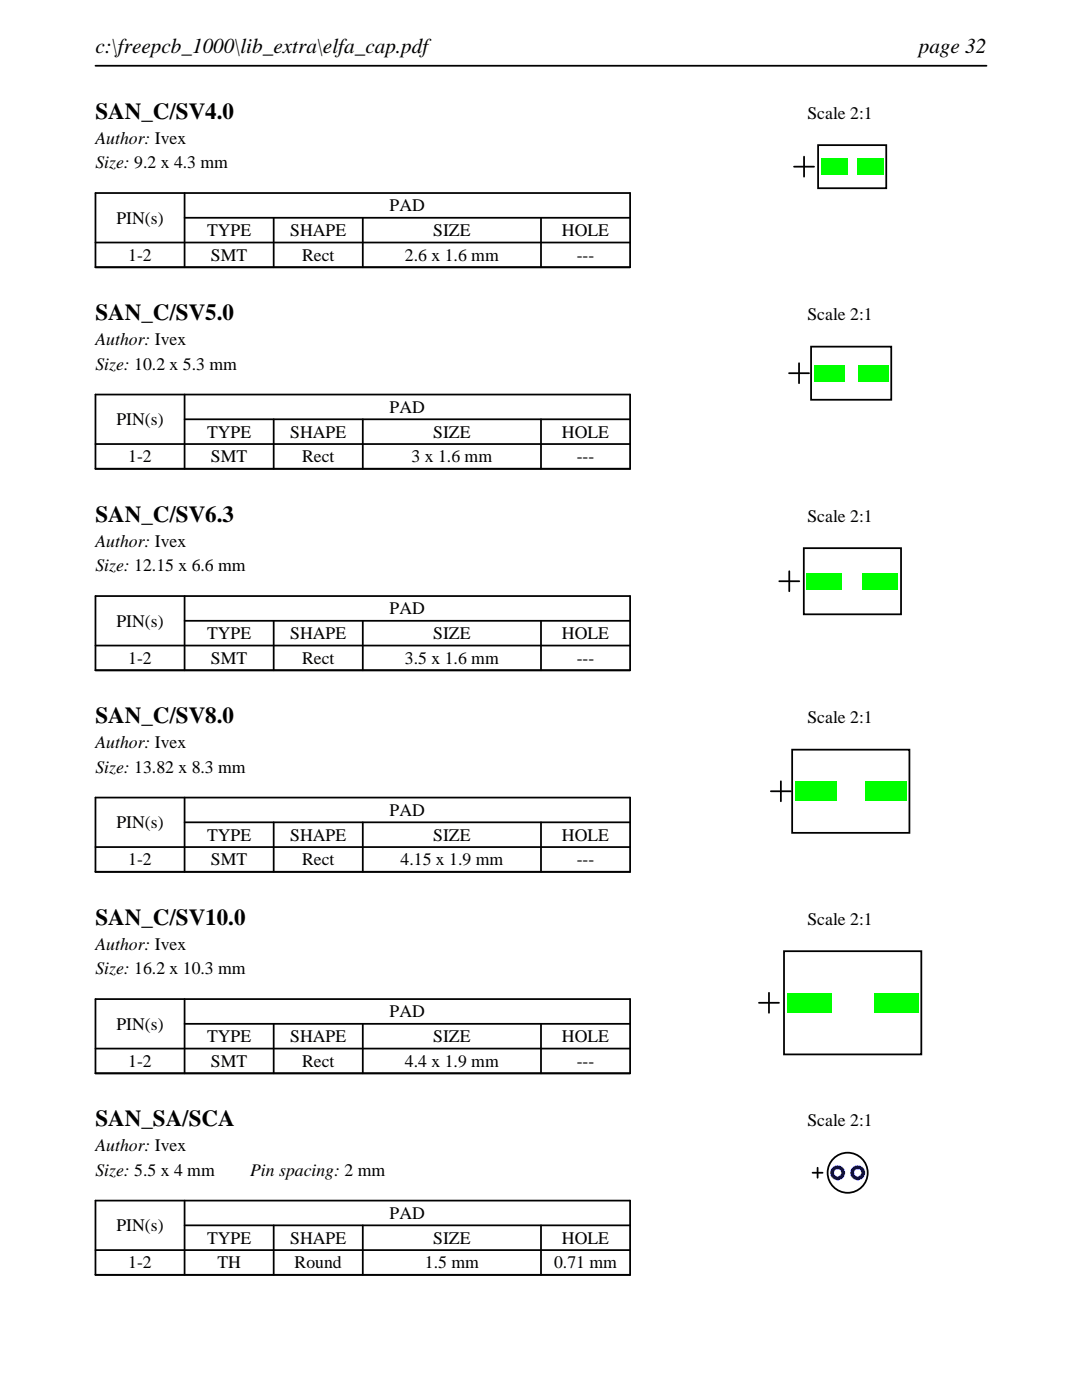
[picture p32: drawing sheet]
<svg xmlns="http://www.w3.org/2000/svg" width="216mm" height="279mm" viewBox="0 0 216 279" stroke-linecap="round" stroke-linejoin="round" font-family="sans-serif">
<defs><g id="words">
<g font-size="4.6">
<text x="19" y="23.7">SAN_C/SV4.0</text>
<text x="19" y="63.9">SAN_C/SV5.0</text>
<text x="19" y="104.1">SAN_C/SV6.3</text>
<text x="19" y="144.4">SAN_C/SV8.0</text>
<text x="19" y="184.6">SAN_C/SV10.0</text>
<text x="19" y="224.8">SAN_SA/SCA</text>
</g>
<g font-size="4.2">
<text x="19" y="10.6">c:\freepcb_1000\lib_extra\elfa_cap.pdf</text>
<text x="183.3" y="10.6">page 32</text>
</g>
<g font-size="3.5">
<text x="161.1" y="23.7">Scale 2:1</text>
<text x="19" y="28.6">Author: Ivex</text>
<text x="19" y="33.6">Size: 9.2 x 4.3 mm</text>
<text x="23.2" y="44.6">PIN(s)</text>
<text x="41.3" y="47.1">TYPE</text>
<text x="57.9" y="47.1">SHAPE</text>
<text x="77.8" y="42.2">PAD</text>
<text x="86.4" y="47.1">SIZE</text>
<text x="112.1" y="47.1">HOLE</text>
<text x="25.6" y="52.1">1-2</text>
<text x="42.1" y="52.1">SMT</text>
<text x="60.3" y="52.1">Rect</text>
<text x="80.8" y="52.1">2.6 x 1.6 mm</text>
<text x="115.1" y="52.1">---</text>
<text x="161.1" y="63.9">Scale 2:1</text>
<text x="19" y="68.9">Author: Ivex</text>
<text x="19" y="73.8">Size: 10.2 x 5.3 mm</text>
<text x="77.8" y="82.4">PAD</text>
<text x="23.2" y="84.8">PIN(s)</text>
<text x="41.3" y="87.3">TYPE</text>
<text x="57.9" y="87.3">SHAPE</text>
<text x="86.4" y="87.3">SIZE</text>
<text x="112.1" y="87.3">HOLE</text>
<text x="25.6" y="92.3">1-2</text>
<text x="42.1" y="92.3">SMT</text>
<text x="60.3" y="92.3">Rect</text>
<text x="82.1" y="92.3">3 x 1.6 mm</text>
<text x="115.1" y="92.3">---</text>
<text x="161.1" y="104.1">Scale 2:1</text>
<text x="19" y="109.1">Author: Ivex</text>
<text x="19" y="114">Size: 12.15 x 6.6 mm</text>
<text x="23.2" y="125.1">PIN(s)</text>
<text x="77.8" y="122.6">PAD</text>
<text x="41.3" y="127.6">TYPE</text>
<text x="57.9" y="127.6">SHAPE</text>
<text x="86.4" y="127.6">SIZE</text>
<text x="112.1" y="127.6">HOLE</text>
<text x="25.6" y="132.5">1-2</text>
<text x="42.1" y="132.5">SMT</text>
<text x="60.3" y="132.5">Rect</text>
<text x="80.8" y="132.5">3.5 x 1.6 mm</text>
<text x="115.1" y="132.5">---</text>
<text x="19" y="149.3">Author: Ivex</text>
<text x="161.1" y="144.4">Scale 2:1</text>
<text x="19" y="154.2">Size: 13.82 x 8.3 mm</text>
<text x="23.2" y="165.3">PIN(s)</text>
<text x="41.3" y="167.8">TYPE</text>
<text x="57.9" y="167.8">SHAPE</text>
<text x="77.8" y="162.8">PAD</text>
<text x="86.4" y="167.8">SIZE</text>
<text x="112.1" y="167.8">HOLE</text>
<text x="25.6" y="172.7">1-2</text>
<text x="42.1" y="172.7">SMT</text>
<text x="60.3" y="172.7">Rect</text>
<text x="79.9" y="172.7">4.15 x 1.9 mm</text>
<text x="115.1" y="172.7">---</text>
<text x="161.1" y="184.6">Scale 2:1</text>
<text x="19" y="189.5">Author: Ivex</text>
<text x="19" y="194.5">Size: 16.2 x 10.3 mm</text>
<text x="77.8" y="203.1">PAD</text>
<text x="23.2" y="205.5">PIN(s)</text>
<text x="41.3" y="208">TYPE</text>
<text x="57.9" y="208">SHAPE</text>
<text x="86.4" y="208">SIZE</text>
<text x="112.1" y="208">HOLE</text>
<text x="25.6" y="212.9">1-2</text>
<text x="42.1" y="212.9">SMT</text>
<text x="60.3" y="212.9">Rect</text>
<text x="80.8" y="212.9">4.4 x 1.9 mm</text>
<text x="115.1" y="212.9">---</text>
<text x="161.1" y="224.8">Scale 2:1</text>
<text x="19" y="229.7">Author: Ivex</text>
<text x="19" y="234.7">Size: 5.5 x 4 mm</text>
<text x="49.9" y="234.7">Pin spacing: 2 mm</text>
<text x="23.2" y="245.7">PIN(s)</text>
<text x="77.8" y="243.3">PAD</text>
<text x="41.3" y="248.2">TYPE</text>
<text x="57.9" y="248.2">SHAPE</text>
<text x="86.4" y="248.2">SIZE</text>
<text x="112.1" y="248.2">HOLE</text>
<text x="25.6" y="253.2">1-2</text>
<text x="43.4" y="253.2">TH</text>
<text x="58.8" y="253.2">Round</text>
<text x="84.8" y="253.2">1.5 mm</text>
<text x="110.6" y="253.2">0.71 mm</text>
</g>
</g></defs>
<path d="M19 13.1h177.8M19 38.5h106.7v14.8h-106.7zM36.8 38.5v14.8M19 48.4h106.7M36.8 43.5h88.9M54.6 43.5v9.8M72.4 43.5v9.8M107.9 43.5v9.8" fill="none" stroke="#000" stroke-width=".35"/>
<path d="M158.4 33.3h4zM160.4 31.3v4zM163.2 29h13.6v8.6h-13.6z" fill="none" stroke="#000" stroke-width=".36"/>
<g fill="#0f0">
<path d="M163.8 31.7h5.2v3.2h-5.2z"/>
<path d="M171 31.7h5.2v3.2h-5.2z"/>
</g>
<path d="M19 78.7h106.7v14.9h-106.7zM36.8 78.7v14.9M19 88.6h106.7M36.8 83.7h88.9M54.6 83.7v9.9M72.4 83.7v9.9M107.9 83.7v9.9" fill="none" stroke="#000" stroke-width=".35"/>
<path d="M157.4 74.5h4zM159.4 72.5v4zM161.8 69.2h16v10.6h-16z" fill="none" stroke="#000" stroke-width=".36"/>
<g fill="#0f0">
<path d="M162.4 72.9h6v3.2h-6z"/>
<path d="M171.2 72.9h6v3.2h-6z"/>
</g>
<path d="M19 119h106.7v14.8h-106.7zM36.8 119v14.8M19 128.8h106.7M36.8 123.9h88.9M54.6 123.9v9.9M72.4 123.9v9.9M107.9 123.9v9.9" fill="none" stroke="#000" stroke-width=".35"/>
<path d="M155.5 116h4zM157.5 114v4zM160.4 109.4h19.4v13.2h-19.4z" fill="none" stroke="#000" stroke-width=".36"/>
<g fill="#0f0">
<path d="M161 114.4h7v3.2h-7z"/>
<path d="M172.2 114.4h7v3.2h-7z"/>
</g>
<path d="M19 159.2h106.7v14.8h-106.7zM36.8 159.2v14.8M19 169.1h106.7M36.8 164.1h88.9M54.6 164.1v9.9M72.4 164.1v9.9M107.9 164.1v9.9" fill="none" stroke="#000" stroke-width=".35"/>
<path d="M153.8 157.9h4zM155.8 155.9v4zM158.1 149.6h23.4v16.6h-23.4z" fill="none" stroke="#000" stroke-width=".36"/>
<g fill="#0f0">
<path d="M158.7 156h8.3v3.8h-8.3z"/>
<path d="M172.6 156h8.3v3.8h-8.3z"/>
</g>
<path d="M19 199.4h106.7v14.8h-106.7zM36.8 199.4v14.8M19 209.3h106.7M36.8 204.3h88.9M54.6 204.3v9.9M72.4 204.3v9.9M107.9 204.3v9.9" fill="none" stroke="#000" stroke-width=".35"/>
<path d="M153.4 198.1v4zM156.4 189.8h27.4v20.6h-27.4zM151.4 200.1h4z" fill="none" stroke="#000" stroke-width=".36"/>
<g fill="#0f0">
<path d="M157 198.2h8.8v3.8h-8.8z"/>
<path d="M174.4 198.2h8.8v3.8h-8.8z"/>
</g>
<path d="M19 239.6h106.7v14.8h-106.7zM36.8 239.6v14.8M19 249.5h106.7M36.8 244.5h88.9M54.6 244.5v9.9M72.4 244.5v9.9M107.9 244.5v9.9" fill="none" stroke="#000" stroke-width=".35"/>
<g fill="none" stroke="#000" stroke-width=".36">
<path d="M162.1 234h2zM163.1 233v2z"/>
<circle cx="169.1" cy="234" r="4"/>
</g>
<g fill="#00f">
<path d="M165.6 234a1.5 1.5 0 0 0 3 0 1.5 1.5 0 0 0-3 0zM166.4 234a.75 .75 0 0 1 1.5 0 .75 .75 0 0 1-1.5 0z"/>
<path d="M169.6 234a1.5 1.5 0 0 0 3 0 1.5 1.5 0 0 0-3 0zM170.4 234a.75 .75 0 0 1 1.5 0 .75 .75 0 0 1-1.5 0z"/>
</g>
<use href="#words"/>
</svg>
